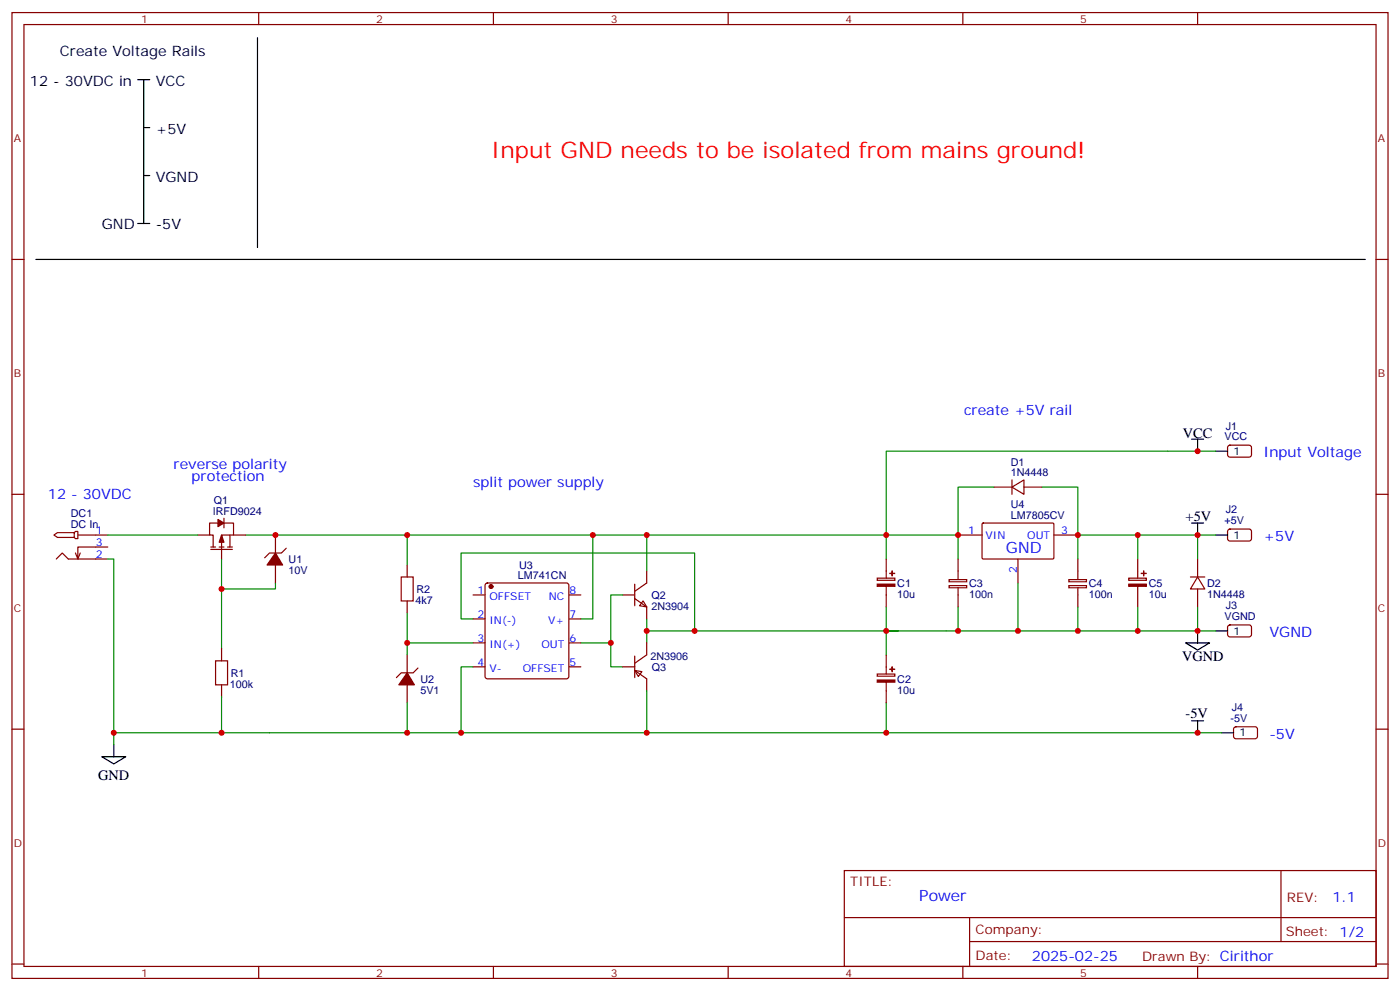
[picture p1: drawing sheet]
<svg xmlns="http://www.w3.org/2000/svg" width="412mm" height="292mm" viewBox="0 0 412 292" stroke-linecap="round" stroke-linejoin="round" font-family="sans-serif">
<defs><g id="words">
<text font-size="6.7" fill="#f00" x="144.6" y="46.4">Input GND needs to be isolated from mains ground!</text>
<g font-size="4.6" fill="#00f">
<text x="296.3" y="162.8">GND</text>
<text x="270.8" y="265.3">Power</text>
</g>
<g font-size="4.2">
<text x="17.6" y="16.4">Create Voltage Rails</text>
<text x="8.8" y="25.2">12 - 30VDC in</text>
<text x="45.9" y="25.2">VCC</text>
<text x="45.9" y="39.3">+5V</text>
<text x="45.9" y="53.4">VGND</text>
<text x="30" y="67.6">GND</text>
<text x="45.9" y="67.6">-5V</text>
<text x="348.4" y="128.9">VCC</text>
<text x="349.2" y="153.3">+5V</text>
<text x="348.2" y="194.6">VGND</text>
<text x="349.2" y="211.5">-5V</text>
<text x="28.9" y="229.5">GND</text>
</g>
<g font-size="4.2" fill="#00f">
<text x="284" y="122.2">create +5V rail</text>
<text x="372.2" y="134.6">Input Voltage</text>
<text x="51.2" y="138.1">reverse polarity</text>
<text x="56.4" y="141.6">protection</text>
<text x="139.3" y="143.4">split power supply</text>
<text x="14.1" y="146.9">12 - 30VDC</text>
<text x="372.2" y="159.3">+5V</text>
<text x="373.9" y="187.5">VGND</text>
<text x="373.9" y="217.5">-5V</text>
<text x="392.5" y="265.6">1.1</text>
<text x="304" y="282.9">2025-02-25</text>
</g>
<g font-size="3.9" fill="#800">
<text x="250.5" y="260.9">TITLE:</text>
<text x="379.1" y="265.6">REV:</text>
<text x="287.4" y="275.1">Company:</text>
<text x="378.7" y="275.7">Sheet: 1/2</text>
<text x="287.4" y="282.8">Date:</text>
<text x="336.4" y="282.8">Drawn By: Cirithor</text>
</g>
<g font-size="3.2" fill="#800">
<text x="41.6" y="6.7">1</text>
<text x="110.8" y="6.7">2</text>
<text x="179.9" y="6.7">3</text>
<text x="249.1" y="6.7">4</text>
<text x="318.2" y="6.7">5</text>
<text x="4.1" y="41.8">A</text>
<text x="405.9" y="41.8">A</text>
<text x="4.1" y="110.9">B</text>
<text x="405.9" y="110.9">B</text>
<text x="4.1" y="180.1">C</text>
<text x="405.9" y="180.1">C</text>
<text x="4.1" y="249.2">D</text>
<text x="405.9" y="249.2">D</text>
<text x="41.6" y="287.5">1</text>
<text x="110.8" y="287.5">2</text>
<text x="179.9" y="287.5">3</text>
<text x="249.1" y="287.5">4</text>
<text x="318.2" y="287.5">5</text>
</g>
<g font-size="3.2" fill="#000080">
<text x="360.7" y="129.6">VCC</text>
<text x="361.1" y="126.5">J1</text>
<text x="297.8" y="137.1">D1</text>
<text x="297.8" y="140.2">1N4448</text>
<text x="63" y="148.2">Q1</text>
<text x="297.8" y="149.5">U4</text>
<text x="20.9" y="155.4">DC In</text>
<text x="20.9" y="152.2">DC1</text>
<text x="62.7" y="151.5">IRFD9024</text>
<text x="297.8" y="152.8">LM7805CV</text>
<text x="360.7" y="154.3">+5V</text>
<text x="361.1" y="151.2">J2</text>
<text x="85" y="165.7">U1</text>
<text x="152.9" y="167.4">U3</text>
<text x="85" y="168.9">10V</text>
<text x="152.6" y="170.6">LM741CN</text>
<text x="264.3" y="172.8">C1</text>
<text x="285.5" y="172.8">C3</text>
<text x="320.7" y="172.8">C4</text>
<text x="338.4" y="172.8">C5</text>
<text x="355.6" y="172.8">D2</text>
<text x="122.4" y="177.8">4k7</text>
<text x="122.7" y="174.5">R2</text>
<text x="191.9" y="179.5">2N3904</text>
<text x="191.9" y="176.3">Q2</text>
<text x="264.3" y="175.9">10u</text>
<text x="285.5" y="175.9">100n</text>
<text x="320.7" y="175.9">100n</text>
<text x="338.4" y="175.9">10u</text>
<text x="355.6" y="175.9">1N4448</text>
<text x="361.1" y="179.4">J3</text>
<text x="360.7" y="182.6">VGND</text>
<text x="191.6" y="194.4">2N3906</text>
<text x="192" y="197.5">Q3</text>
<text x="67.7" y="202.4">100k</text>
<text x="68" y="199.2">R1</text>
<text x="123.8" y="201">U2</text>
<text x="264.3" y="201">C2</text>
<text x="123.8" y="204.2">5V1</text>
<text x="264.3" y="204.2">10u</text>
<text x="362.8" y="209.4">J4</text>
<text x="362.5" y="212.5">-5V</text>
</g>
<g font-size="3.2">
<text x="363.4" y="133.9">1</text>
<text x="363.4" y="158.6">1</text>
<text x="363.4" y="186.8">1</text>
<text x="365.1" y="216.8">1</text>
</g>
<g font-size="3.2" fill="#00f">
<text x="28.2" y="160.7">3</text>
<text x="28.2" y="157.2">1</text>
<text x="285.1" y="157.2">1</text>
<text x="290.3" y="158.6">VIN</text>
<text x="302.6" y="158.6">OUT</text>
<text x="312.6" y="157.2">3</text>
<text x="28.2" y="164.2">2</text>
<text x="299.5" y="168.7" transform="rotate(-90 299.5 168.7)">2</text>
<text x="140.7" y="174.8">1</text>
<text x="144.2" y="176.6">OFFSET</text>
<text x="161.7" y="176.6">NC</text>
<text x="167.7" y="174.8">8</text>
<text x="140.7" y="181.9">2</text>
<text x="144.2" y="183.6">IN(-)</text>
<text x="161.5" y="183.6">V+</text>
<text x="167.7" y="181.9">7</text>
<text x="140.7" y="188.9">3</text>
<text x="144.2" y="190.7">IN(+)</text>
<text x="159.5" y="190.7">OUT</text>
<text x="167.7" y="188.9">6</text>
<text x="140.7" y="196">4</text>
<text x="144.2" y="197.7">V-</text>
<text x="154" y="197.7">OFFSET</text>
<text x="167.7" y="196">5</text>
</g>
</g></defs>
<g fill="none" stroke="#870000" stroke-width=".35">
<path d="M3.5 3.7h405.4v284.3h-405.4zM7.1 7.2h398.2v277.3h-398.2zM76.2 3.7v3.5M145.3 3.7v3.5M214.5 3.7v3.5M283.6 3.7v3.5M352.8 3.7v3.5M3.5 76.4h3.6M405.3 76.4h3.6M361.8 131.3l.5-.2h5.9l.5 .7-.1 2.4-.7 .4-5.9-.1-.4-.6v-2.1zM3.5 145.5h3.6M15.9 157.5l1-.7h5v1.4h-5z"/>
<path d="M21.9 156.8l.3-.3h.7v2.1h-.7l-.3-.4M22.9 157.5h8.8M58.2 157.5h3.5M64.2 154h-2.5v3.5h1.1v3.5M66 154h2.8v3.5h-3.5v7.1M66 152.6v2.8M67.7 157.5v3.5M68.8 157.5h3.5M81.1 157.5v5.3M282.2 157.5h7.1M289.3 154.2l.3-.2h20.7l.1 .3v10.1l-.3 .2-20.6-.1-.2-.3zM292.8 143.4h5.3"/>
<path d="M298.1 143.4l3.5-2.1v4.2zM298.1 141.3v4.2M301.6 143.4h5.3M310.4 157.5h7.1M361.8 156l.5-.2h5.9l.5 .7-.1 2.3-.7 .5-5.9-.1-.4-.6v-2.1zM405.3 145.5h3.6M16.6 164.6l1.7-1.8 1.8 1.8h11.6M23.6 162.8l-.7 1.8M31.7 161h-8.8v3.6l-.7-1.8M62.1 161h1.4M62.1 161.7h6.3M64.6 161h1.4"/>
<path d="M67 161h1.4M81.1 166.3v5.3M84.3 161.4l-1.4 1.4h-3.5l-1.4 1.4M118.2 169.9h3.5v7h-3.5zM119.9 166.3v3.6M119.9 176.9v3.5M139.3 175.2h3.6M143.1 171.8l.5-.2h23.3l.5 .2 .2 .5v26.8l-.3 .5-.4 .2h-23.3l-.5-.2-.2-.5v-26.8zM167.6 175.2h3.5M183.4 175.2h3.6M187 176.2l3.5 2.5v3.5M187 172v6.3"/>
<path d="M189.4 176.9l1.1 1.8-2.1-.4zM190.5 168.1v3.5l-3.5 2.5M258.4 170.2h5.2v.7h-5.2zM261.1 164.6v5.6M261.1 172.7v6M279.6 170.6h5.2v.7h-5.2zM279.6 172.4h5.2v.6h-5.2zM282.2 164.6v6M282.2 173v5.7M299.9 164.6v7M314.9 170.6h5.1v.7h-5.1zM314.9 172.4h5.1v.6h-5.1z"/>
<path d="M317.5 164.6v6M317.5 173v5.7M332.5 170.2h5.2v.7h-5.2zM335.1 164.6v5.6M335.1 172.7v6M350.7 169.9h4.2M352.8 169.9l2.1 3.5h-4.2zM352.8 164.6v5.3M352.8 173.4v5.3M63.5 194.6h3.5v7h-3.5zM65.3 191v3.6M119.9 192.8v5.3"/>
<path d="M123.1 196.7l-1.4 1.4h-3.5l-1.4 1.4M139.3 182.2h3.6M139.3 189.3h3.6M139.3 196.3h3.6M167.6 182.2h3.5M167.6 189.3h3.5M167.6 196.3h3.5M183.4 196.3h3.6M187 197.4l2.1 .3-1.1 1.4zM187 197.4l3.5 2.4v3.6M187 193.1v6.4M190.5 189.3v3.5l-3.5 2.5"/>
<path d="M258.4 198.4h5.2v.7h-5.2zM261.1 192.8v5.6M361.8 184.2l.5-.2h5.9l.5 .7-.1 2.4-.7 .4-5.9-.1-.4-.6v-2.1zM3.5 214.7h3.6M65.3 201.6v3.5M119.9 201.6v5.3M261.1 200.9v6M363.6 214.2l.5-.2h5.9l.4 .7v2.4l-.7 .4-5.9-.1-.4-.6v-2.1zM405.3 214.7h3.6M248.7 256.3h156.6v28.2h-156.6zM377.3 256.3v20.9M248.7 270.1h156.5"/>
<path d="M285.6 277.2h119.6M285.6 270.1v14.2M3.5 283.8h3.6M76.2 284.5v3.5M145.3 284.5v3.5M214.5 284.5v3.5M283.6 284.5v3.5M352.8 284.5v3.5M405.3 283.8h3.6"/>
</g>
<g fill="#870000" stroke="#870000" stroke-width=".35">
<path d="M81.1 162.8l2.2 3.5h-4.6z"/>
<path d="M65.3 157.5l.7 2.1h-1.4z"/>
<path d="M64.2 152.9l1.8 1.1-1.8 1z"/>
<path d="M119.9 198.1l2.2 3.5h-4.6z"/>
<path d="M258.4 172h5.2v.6h-5.2z"/>
<path d="M262.1 168.8h1.4z"/>
<path d="M262.8 168.1v1.4z"/>
<path d="M258.4 200.2h5.2v.6h-5.2z"/>
<path d="M262.1 197l1.4 .1z"/>
<path d="M262.8 196.3v1.4z"/>
<path d="M332.5 172h5.2v.6h-5.2z"/>
<path d="M336.2 168.8h1.4z"/>
<path d="M336.9 168.1v1.4z"/>
<circle cx="144.6" cy="172.7" r=".53"/>
</g>
<g fill="none" stroke="#008700" stroke-width=".35">
<path d="M358.1 132.8h-97v24.7h21.1M31.7 157.5h26.5M72.3 157.5h47.6M174.6 157.5h15.9v10.6M190.5 157.5h70.6v7.1M282.2 157.5v7.1M292.8 143.4h-10.6v14.1M306.9 143.4h10.6v14.1M335.1 157.5h23M352.8 157.5v7.1M31.7 164.6h1.8v51.1h227.6v-8.8M65.3 164.6v8.8"/>
<path d="M81.1 171.6v1.8h-15.8v17.6M119.9 166.3v-8.8h54.7v24.7h-3.5M183.4 175.2h-3.5v14.1M261.1 178.7v7M282.2 178.7v7M299.9 171.6v14.1h-38.8h3.5M317.5 164.6v-7.1h17.6v7.1M317.5 178.7v7h-17.6M335.1 178.7v7h-17.6M352.8 178.7v7M119.9 189.3h19.4M119.9 180.4v12.4"/>
<path d="M139.3 182.2h-3.5v-19.4h68.8v22.9h-14.1v3.6M139.3 196.3h-3.5v19.4M171.1 189.3h8.8v7h3.5M190.5 182.2v3.5M204.6 185.7h56.5v7.1M335.1 185.7h23M33.5 215.7v3.6M65.3 205.1v10.6M119.9 206.9v8.8M190.5 203.4v12.3M261.1 215.7h98.7"/>
</g>
<g fill="none" stroke="#000" stroke-width=".35">
<path d="M75.8 11.1v61.7M40.6 23.5h3.5M42.3 23.5v42.3M42.3 37.6h1.8M42.3 51.7h1.8M10.6 76.4h391.6M40.6 65.8h3.5M351 129.3h3.5M352.8 129.3v3.5M358.1 132.8h3.5M351 154h3.5M352.8 154v3.5"/>
<path d="M358.1 157.5h3.5M349.2 189.3h7.1l-3.5 2.1zM352.8 185.7v3.6M358.1 185.7h3.5M33.5 219.3v3.5M351 212.2h3.5M352.8 212.2v3.5M359.8 215.7h3.6M30 222.8h7l-3.5 2.1z"/>
</g>
<g fill="#c00">
<circle cx="190.5" cy="215.7" r=".88"/>
<circle cx="190.5" cy="185.7" r=".88"/>
<circle cx="352.8" cy="157.5" r=".88"/>
<circle cx="282.2" cy="185.7" r=".88"/>
<circle cx="135.8" cy="215.7" r=".88"/>
<circle cx="174.6" cy="157.5" r=".88"/>
<circle cx="179.9" cy="189.3" r=".88"/>
<circle cx="190.5" cy="157.5" r=".88"/>
<circle cx="204.6" cy="185.7" r=".88"/>
<circle cx="261.1" cy="185.7" r=".88"/>
<circle cx="317.5" cy="157.5" r=".88"/>
<circle cx="299.9" cy="185.7" r=".88"/>
<circle cx="317.5" cy="185.7" r=".88"/>
<circle cx="261.1" cy="157.5" r=".88"/>
<circle cx="282.2" cy="157.5" r=".88"/>
<circle cx="335.1" cy="185.7" r=".88"/>
<circle cx="335.1" cy="157.5" r=".88"/>
<circle cx="352.8" cy="185.7" r=".88"/>
<circle cx="352.8" cy="215.7" r=".88"/>
<circle cx="352.8" cy="132.8" r=".88"/>
<circle cx="261.1" cy="215.7" r=".88"/>
<circle cx="119.9" cy="215.7" r=".88"/>
<circle cx="119.9" cy="189.3" r=".88"/>
<circle cx="33.5" cy="215.7" r=".88"/>
<circle cx="119.9" cy="157.5" r=".88"/>
<circle cx="81.1" cy="157.5" r=".88"/>
<circle cx="65.3" cy="173.4" r=".88"/>
<circle cx="65.3" cy="215.7" r=".88"/>
</g>
<use href="#words"/>
</svg>
